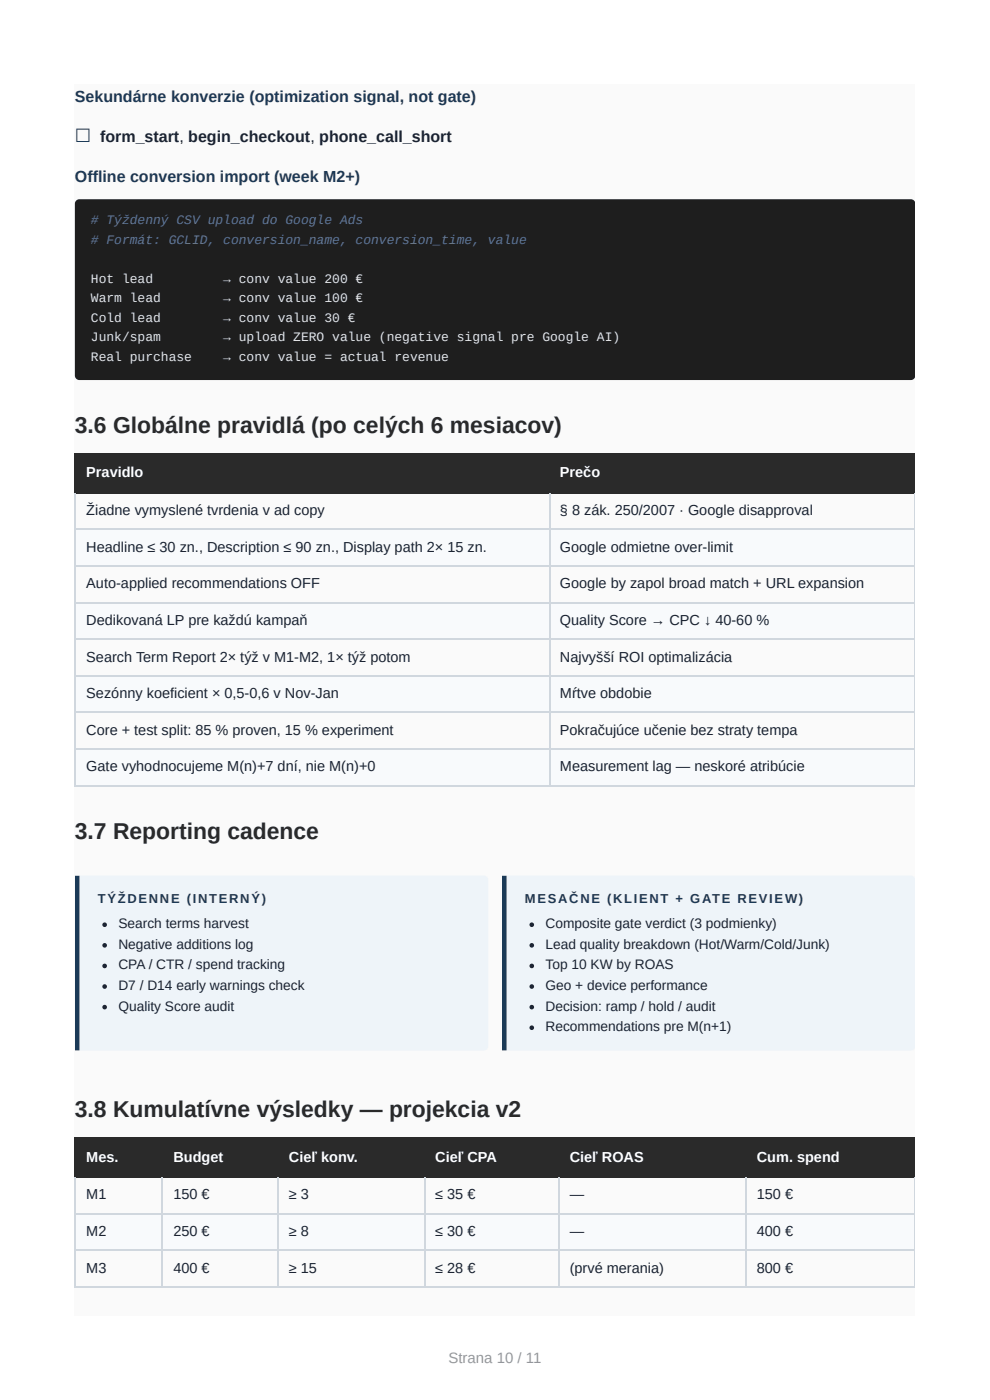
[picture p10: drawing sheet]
<svg xmlns="http://www.w3.org/2000/svg" width="210mm" height="297mm" viewBox="0 0 210 297" stroke-linecap="round" stroke-linejoin="round" font-family="sans-serif">
<defs><g id="words">
<g font-size="4.9" fill="#2a2a2a">
<text x="15.9" y="91.8">3.6 Globálne pravidlá (po celých 6 mesiacov)</text>
<text x="15.9" y="178">3.7 Reporting cadence</text>
<text x="15.9" y="237">3.8 Kumulatívne výsledky — projekcia v2</text>
</g>
<text font-size="3.9" fill="#1b3a57" x="15.9" y="30.1">☐</text>
<g font-size="3.4" fill="#1b3a57">
<text x="15.9" y="21.6">Sekundárne konverzie (optimization signal, not gate)</text>
<text x="15.9" y="38.6">Offline conversion import (week M2+)</text>
</g>
<text font-size="3.4" fill="#1a2332" x="21.2" y="30.1">form_start, begin_checkout, phone_call_short</text>
<text font-size="3.2" fill="#999" x="95.1" y="289.2">Strana 10 / 11</text>
<g font-size="3.1" fill="#fff">
<text x="18.3" y="101.3">Pravidlo</text>
<text x="118.7" y="101.3">Prečo</text>
<text x="18.3" y="246.4">Mes.</text>
<text x="36.8" y="246.4">Budget</text>
<text x="61.3" y="246.4">Cieľ konv.</text>
<text x="92.3" y="246.4">Cieľ CPA</text>
<text x="120.8" y="246.4">Cieľ ROAS</text>
<text x="160.4" y="246.4">Cum. spend</text>
</g>
<g font-size="3.1" fill="#1a2332">
<text x="18.3" y="109.3">Žiadne vymyslené tvrdenia v ad copy</text>
<text x="118.7" y="109.3">§ 8 zák. 250/2007 · Google disapproval</text>
<text x="18.3" y="117">Headline ≤ 30 zn., Description ≤ 90 zn., Display path 2× 15 zn.</text>
<text x="118.7" y="117">Google odmietne over-limit</text>
<text x="18.3" y="124.8">Auto-applied recommendations OFF</text>
<text x="118.7" y="124.8">Google by zapol broad match + URL expansion</text>
<text x="18.3" y="132.6">Dedikovaná LP pre každú kampaň</text>
<text x="118.7" y="132.6">Quality Score → CPC ↓ 40-60 %</text>
<text x="18.3" y="140.3">Search Term Report 2× týž v M1-M2, 1× týž potom</text>
<text x="118.7" y="140.3">Najvyšší ROI optimalizácia</text>
<text x="18.3" y="148.1">Sezónny koeficient × 0,5-0,6 v Nov-Jan</text>
<text x="118.7" y="148.1">Mŕtve obdobie</text>
<text x="18.3" y="155.9">Core + test split: 85 % proven, 15 % experiment</text>
<text x="118.7" y="155.9">Pokračujúce učenie bez straty tempa</text>
<text x="18.3" y="163.7">Gate vyhodnocujeme M(n)+7 dní, nie M(n)+0</text>
<text x="118.7" y="163.7">Measurement lag — neskoré atribúcie</text>
<text x="18.3" y="254.5">M1</text>
<text x="36.8" y="254.5">150 €</text>
<text x="61.3" y="254.5">≥ 3</text>
<text x="92.3" y="254.5">≤ 35 €</text>
<text x="120.8" y="254.5">—</text>
<text x="160.4" y="254.5">150 €</text>
<text x="18.3" y="262.2">M2</text>
<text x="36.8" y="262.2">250 €</text>
<text x="61.3" y="262.2">≥ 8</text>
<text x="92.3" y="262.2">≤ 30 €</text>
<text x="120.8" y="262.2">—</text>
<text x="160.4" y="262.2">400 €</text>
<text x="18.3" y="270">M3</text>
<text x="36.8" y="270">400 €</text>
<text x="61.3" y="270">≥ 15</text>
<text x="92.3" y="270">≤ 28 €</text>
<text x="120.8" y="270">(prvé merania)</text>
<text x="160.4" y="270">800 €</text>
</g>
<g font-size="2.9" fill="#1a2332">
<text x="25.1" y="196.9">Search terms harvest</text>
<text x="115.7" y="196.9">Composite gate verdict (3 podmienky)</text>
<text x="25.1" y="201.3">Negative additions log</text>
<text x="115.7" y="201.3">Lead quality breakdown (Hot/Warm/Cold/Junk)</text>
<text x="25.1" y="205.7">CPA / CTR / spend tracking</text>
<text x="115.7" y="205.7">Top 10 KW by ROAS</text>
<text x="25.1" y="210">D7 / D14 early warnings check</text>
<text x="25.1" y="214.4">Quality Score audit</text>
<text x="115.7" y="210">Geo + device performance</text>
<text x="115.7" y="214.4">Decision: ramp / hold / audit</text>
<text x="115.7" y="218.8">Recommendations pre M(n+1)</text>
</g>
<g font-size="2.8" fill="#6272a4">
<text x="19.3" y="47.6"># Týždenný CSV upload do Google Ads</text>
<text x="19.3" y="51.7"># Formát: GCLID, conversion_name, conversion_time, value</text>
</g>
<g font-size="2.8" fill="#e6e6e6">
<text x="19.3" y="60">Hot lead</text>
<text x="47.3" y="60">→ conv value 200 €</text>
<text x="19.3" y="64.1">Warm lead</text>
<text x="47.3" y="64.1">→ conv value 100 €</text>
<text x="19.3" y="68.2">Cold lead</text>
<text x="47.3" y="68.2">→ conv value 30 €</text>
<text x="19.3" y="72.4">Junk/spam</text>
<text x="19.3" y="76.5">Real purchase</text>
<text x="47.3" y="72.4">→ upload ZERO value (negative signal pre Google AI)</text>
<text x="47.3" y="76.5">→ conv value = actual revenue</text>
</g>
<g font-size="2.8" fill="#1b3a57">
<text x="20.7" y="191.6">TÝŽDENNE (INTERNÝ)</text>
<text x="111.3" y="191.6">MESAČNE (KLIENT + GATE REVIEW)</text>
</g>
</g></defs>
<path d="M15.8 18h178.1v261h-178.1z" fill="#fafafa"/>
<path d="M16.2 42.6l.6-.3h176.3a.78 .78 0 0 1 .8 .9v36.5a.78 .78 0 0 1-.8 .9h-176.3a.97 .97 0 0 1-.9-.9v-36.5z" fill="#1e1e1e"/>
<g fill="#2a2a2a">
<path d="M16.1 96.2h100.3v8.2h-100.3z"/>
<path d="M116.4 96.2h77.5v8.2h-77.5z"/>
</g>
<g fill="#f8fafc">
<path d="M16.1 112.2h100.3v7.8h-100.3z"/>
<path d="M116.4 112.2h77.5v7.8h-77.5z"/>
<path d="M16.1 127.7h100.3v7.8h-100.3z"/>
<path d="M116.4 127.7h77.5v7.8h-77.5z"/>
<path d="M16.1 143.3h100.3v7.7h-100.3z"/>
<path d="M116.4 143.3h77.5v7.7h-77.5z"/>
<path d="M16.1 158.8h100.3v7.8h-100.3z"/>
<path d="M116.4 158.8h77.5v7.8h-77.5z"/>
</g>
<path d="M15.9 96.3h178M16 96.2v8.5M116.5 96.2v8.5M15.9 104.5h178" fill="none" stroke="#2a2a2a" stroke-width=".24"/>
<path d="M193.9 96.2v8.5" fill="none" stroke="#2a2a2a" stroke-width=".21"/>
<path d="M15.9 112.3h178M16 104.7v62.1M116.5 104.7v62.1M15.9 120.1h178M15.9 127.8h178M15.9 135.6h178M15.9 143.4h178M15.9 151.2h178M15.9 158.9h178M15.9 166.7h178" fill="none" stroke="#d0d7de" stroke-width=".24"/>
<path d="M193.9 104.7v62.1" fill="none" stroke="#d0d7de" stroke-width=".21"/>
<g fill="#2a2a2a">
<path d="M16.1 241.3h18.5v8.3h-18.5z"/>
<path d="M34.6 241.3h24.2v8.3h-24.2z"/>
<path d="M58.8 241.3h31.1v8.3h-31.1z"/>
<path d="M89.9 241.3h28.7v8.3h-28.7z"/>
<path d="M118.6 241.3h39.5v8.3h-39.5z"/>
<path d="M158.1 241.3h35.8v8.3h-35.8z"/>
</g>
<g fill="#f8fafc">
<path d="M16.1 257.4h18.5v7.7h-18.5z"/>
<path d="M34.6 257.4h24.2v7.7h-24.2z"/>
<path d="M58.8 257.4h31.1v7.7h-31.1z"/>
<path d="M89.9 257.4h28.7v7.7h-28.7z"/>
<path d="M118.6 257.4h39.5v7.7h-39.5z"/>
<path d="M158.1 257.4h35.8v7.7h-35.8z"/>
</g>
<path d="M15.9 241.5h178M15.9 249.7h178M16 241.3v8.5M34.4 241.3v8.5M59 241.3v8.5M90 241.3v8.5M118.4 241.3v8.5M158.3 241.3v8.5" fill="none" stroke="#2a2a2a" stroke-width=".24"/>
<path d="M193.9 241.3v8.5" fill="none" stroke="#2a2a2a" stroke-width=".21"/>
<path d="M15.9 257.5h178M16 249.8v23.1M34.4 249.8v23.1M59 249.8v23.1M90 249.8v23.1M118.4 249.8v23.1M158.3 249.8v23.1M15.9 265.3h178M15.9 273h178" fill="none" stroke="#d0d7de" stroke-width=".24"/>
<path d="M193.9 249.8v23.1" fill="none" stroke="#d0d7de" stroke-width=".21"/>
<path d="M16.4 185.7h86.1a.97 .97 0 0 1 1 1v35.2a.97 .97 0 0 1-1 1h-86.1z" fill="#eef4f9"/>
<path d="M15.9 185.7h.9v37.2h-.9z" fill="#1b3a57"/>
<g fill="#1a2332">
<circle cx="22.2" cy="196.2" r=".49"/>
<circle cx="22.2" cy="200.6" r=".49"/>
<circle cx="22.2" cy="204.9" r=".49"/>
<circle cx="22.2" cy="209.3" r=".49"/>
<circle cx="22.2" cy="213.7" r=".49"/>
</g>
<path d="M106.9 185.7h86.2a.78 .78 0 0 1 .8 1v35.2a.78 .78 0 0 1-.8 1h-86.2z" fill="#eef4f9"/>
<path d="M106.4 185.7h1v37.2h-1z" fill="#1b3a57"/>
<g fill="#1a2332">
<circle cx="112.7" cy="196.2" r=".49"/>
<circle cx="112.7" cy="200.6" r=".49"/>
<circle cx="112.7" cy="204.9" r=".49"/>
<circle cx="112.7" cy="209.3" r=".49"/>
<circle cx="112.7" cy="213.7" r=".49"/>
<circle cx="112.7" cy="218" r=".49"/>
</g>
<use href="#words"/>
</svg>
